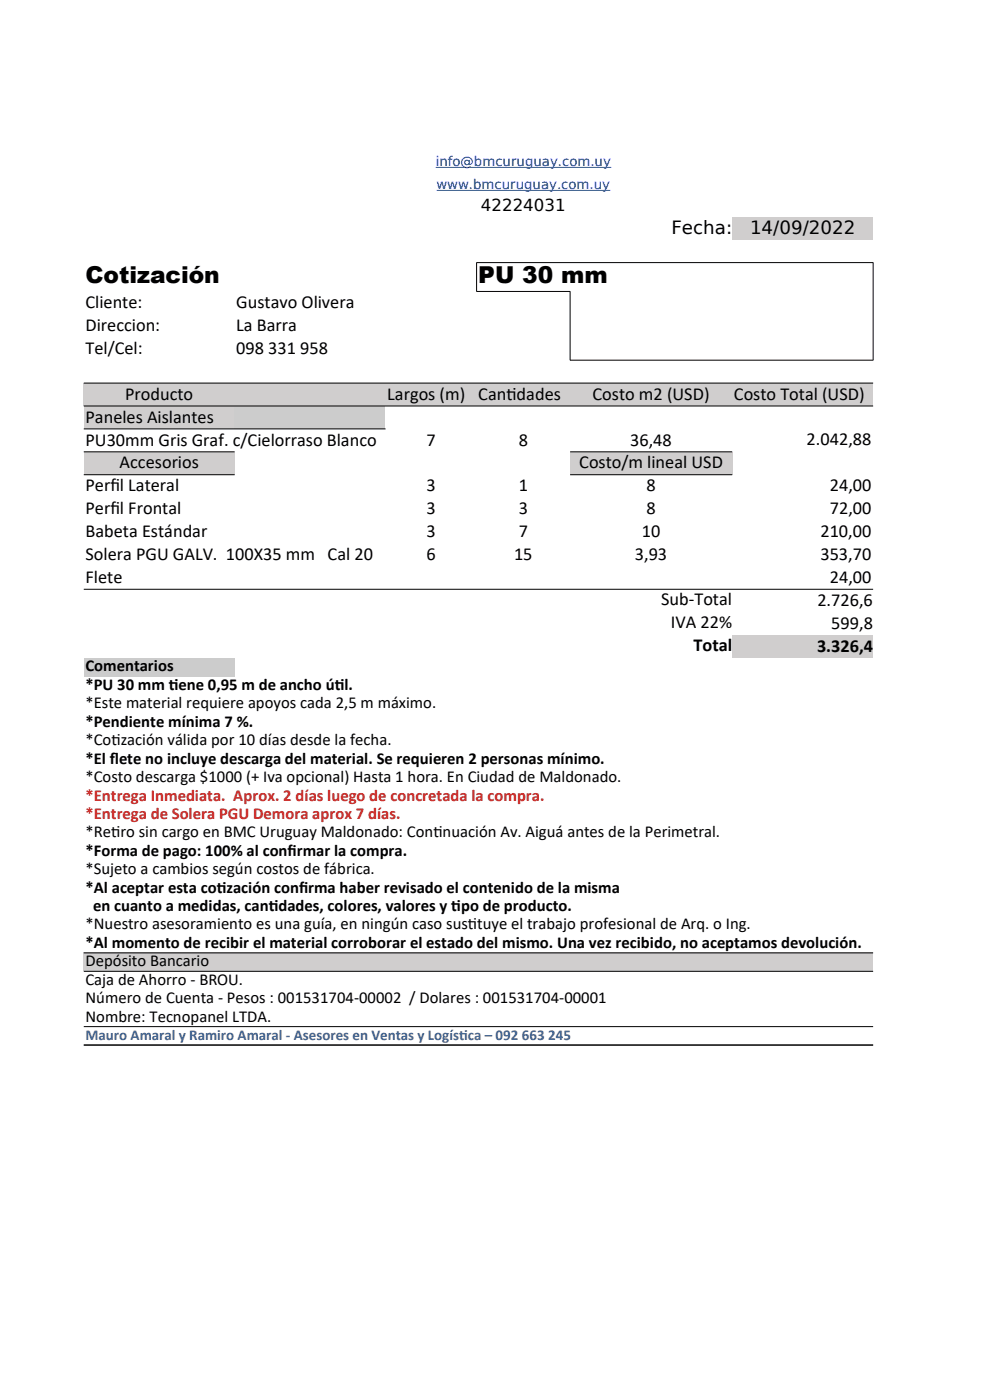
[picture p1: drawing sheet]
<svg xmlns="http://www.w3.org/2000/svg" width="210mm" height="297mm" viewBox="0 0 210 297" stroke-linecap="round" stroke-linejoin="round" font-family="sans-serif">
<defs><g id="words">
<g font-size="4.9">
<text x="18.1" y="60">Cotización</text>
<text x="101.5" y="60">PU 30 mm</text>
</g>
<g font-size="3.9">
<text x="142.4" y="49.6">Fecha:</text>
<text x="159.1" y="49.6">14/09/2022</text>
<text x="18.1" y="65.4">Cliente:</text>
<text x="50.1" y="65.4">Gustavo Olivera</text>
<text x="18.1" y="70.2">Direccion:</text>
<text x="50.1" y="70.2">La Barra</text>
<text x="18.1" y="75.1">Tel/Cel:</text>
<text x="50.1" y="75.1">098 331 958</text>
<text x="18.1" y="89.7">Paneles Aislantes</text>
<text x="26.5" y="84.8">Producto</text>
<text x="82.2" y="84.8">Largos (m)</text>
<text x="101.5" y="84.8">Cant</text>
<text x="107.4" y="84.8">idades</text>
<text x="125.7" y="84.8">Costo m2 (USD)</text>
<text x="155.7" y="84.8">Costo Total (USD)</text>
<text x="18.1" y="94.5">PU30mm Gris Graf. c/Cielorraso Blanco</text>
<text x="90.5" y="94.5">7</text>
<text x="110" y="94.5">8</text>
<text x="133.7" y="94.5">36,48</text>
<text x="171.1" y="94.4">2.042,88</text>
<text x="25.4" y="99.4">Accesorios</text>
<text x="122.9" y="99.4">Costo/m lineal USD</text>
<text x="18.1" y="104.3">Perf</text>
<text x="23.4" y="104.3">il Lateral</text>
<text x="90.5" y="104.3">3</text>
<text x="110" y="104.3">1</text>
<text x="137.2" y="104.3">8</text>
<text x="176" y="104.3">24,00</text>
<text x="18.1" y="109.1">Perf</text>
<text x="18.1" y="114">Babeta Estándar</text>
<text x="23.4" y="109.1">il Frontal</text>
<text x="90.5" y="109.1">3</text>
<text x="90.5" y="114">3</text>
<text x="110" y="109.1">3</text>
<text x="110" y="114">7</text>
<text x="136.2" y="114">10</text>
<text x="137.2" y="109.1">8</text>
<text x="174" y="114">210,00</text>
<text x="176" y="109.1">72,00</text>
<text x="18.1" y="118.8">Solera PGU GALV. 100X35 mm Cal 20</text>
<text x="90.5" y="118.8">6</text>
<text x="109" y="118.8">15</text>
<text x="134.7" y="118.8">3,93</text>
<text x="174" y="118.8">353,70</text>
<text x="18.1" y="123.7">Flete</text>
<text x="176" y="123.7">24,00</text>
<text x="140.2" y="128.4">Sub-Total</text>
<text x="173.4" y="128.6">2.726,6</text>
<text x="142.3" y="133.3">IVA 22%</text>
<text x="176.4" y="133.4">599,8</text>
<text x="147.1" y="138.2">Total</text>
<text x="173.3" y="138.3">3.326,4</text>
</g>
<g font-size="3.5">
<text x="102" y="44.8">42224031</text>
<text x="18.1" y="142.3">Comentarios</text>
<text x="18.1" y="146.4">*PU 30 mm t</text>
<text x="35.8" y="146.4">iene 0,95 m de ancho út</text>
<text x="71" y="146.4">il.</text>
<text x="18.1" y="150.3">*Este material requiere apoyos cada 2,5 m máximo.</text>
<text x="18.1" y="154.2">*Pendiente mínima 7 %.</text>
<text x="18.1" y="158.1">*Cot</text>
<text x="23.6" y="158.1">ización válida por 10 días desde la fecha.</text>
<text x="18.1" y="162">*El f</text>
<text x="18.1" y="165.9">*Costo descarga $1000 (+ Iva opcional) Hasta 1 hora. En Ciudad de Maldonado.</text>
<text x="23.3" y="162">lete no incluye descarga del material. Se requieren 2 personas mínimo.</text>
<text x="18.1" y="177.6">*Ret</text>
<text x="23.6" y="177.6">iro sin cargo en BMC Uruguay Maldonado: Cont</text>
<text x="91.9" y="177.6">inuación Av. Aiguá antes de la Perimetral.</text>
<text x="18.1" y="181.5">*Forma de pago: 100% al conf</text>
<text x="18.1" y="185.5">*Sujeto a cambios según costos de fábrica.</text>
<text x="61" y="181.5">irmar la compra.</text>
<text x="18.1" y="189.4">*Al aceptar esta cot</text>
<text x="46" y="189.4">ización conf</text>
<text x="63.4" y="189.4">irma haber revisado el contenido de la misma</text>
<text x="18.1" y="197.2">*Nuestro asesoramiento es una guía, en ningún caso sust</text>
<text x="19.7" y="193.3">en cuanto a medidas, cant</text>
<text x="57" y="193.3">idades, colores, valores y t</text>
<text x="95.7" y="193.3">ipo de producto.</text>
<text x="99.3" y="197.2">ituye el trabajo profesional de Arq. o Ing.</text>
<text x="18.1" y="201.1">*Al momento de recibir el material corroborar el estado del mismo. Una vez recibido, no aceptamos devolución.</text>
<text x="18.1" y="205">Depósito Bancario</text>
<text x="18.1" y="208.9">Caja de Ahorro - BROU.</text>
<text x="18.1" y="212.8">Número de Cuenta - Pesos : 001531704-00002 / Dolares : 001531704-00001</text>
<text x="18.1" y="216.8">Nombre: Tecnopanel LTDA.</text>
</g>
<g font-size="3.5" fill="#c9211e">
<text x="18.1" y="169.8">*Entrega Inmediata. Aprox. 2 días luego de concretada la compra.</text>
<text x="18.1" y="173.7">*Entrega de Solera PGU Demora aprox 7 días.</text>
</g>
<g font-size="3.2" fill="#3465a4">
<text x="18.1" y="220.6">Mauro Amaral y Ramiro Amaral - Asesores en Ventas y Logíst</text>
<text x="97.4" y="220.6">ica – 092 663 245</text>
</g>
<g font-size="2.8" fill="#00f">
<text x="92.4" y="35.2">info@bmcuruguay.com.uy</text>
<text x="92.6" y="40.1">www.bmcuruguay.com.uy</text>
</g>
</g></defs>
<g fill="#d0cece">
<path d="M155.3 46h29.9v4.8h-29.9z" fill-rule="evenodd"/>
<path d="M17.8 81.2h167.4v4.9h-167.4z" fill-rule="evenodd"/>
<path d="M17.8 86.1h32v4.9h-32z" fill-rule="evenodd"/>
</g>
<path d="M49.8 86.1h32v4.9h-32z" fill-rule="evenodd" fill="#ccc"/>
<g fill="#d0cece">
<path d="M17.8 95.8h32v4.9h-32z" fill-rule="evenodd"/>
<path d="M120.9 95.8h34.4v4.9h-34.4z" fill-rule="evenodd"/>
<path d="M155.3 134.7h29.9v4.9h-29.9z" fill-rule="evenodd"/>
</g>
<path d="M17.8 139.6h32v3.9h-32z" fill-rule="evenodd" fill="#ccc"/>
<path d="M17.8 202.1h167.4v3.9h-167.4z" fill-rule="evenodd" fill="#d0cece"/>
<g fill="none" stroke="#000" stroke-width=".21">
<path d="M120.9 61.8v14.6h64.3v-20.7h-84.1v6.2l19.9-.1M17.8 81.3h167.4M17.8 86.1h167.4M17.8 91h64M17.8 95.9h32M120.9 95.9h34.4M17.8 100.7h32M120.9 100.7h34.4M17.8 125h167.4M17.8 202.2h167.4M17.8 206.1h167.4M17.8 217.8h167.4"/>
<path d="M17.8 221.7h167.4"/>
</g>
<path d="M92.4 35.5h37.3M92.6 40.4h36.9" fill="none" stroke="#00f" stroke-width=".21"/>
<use href="#words"/>
</svg>
